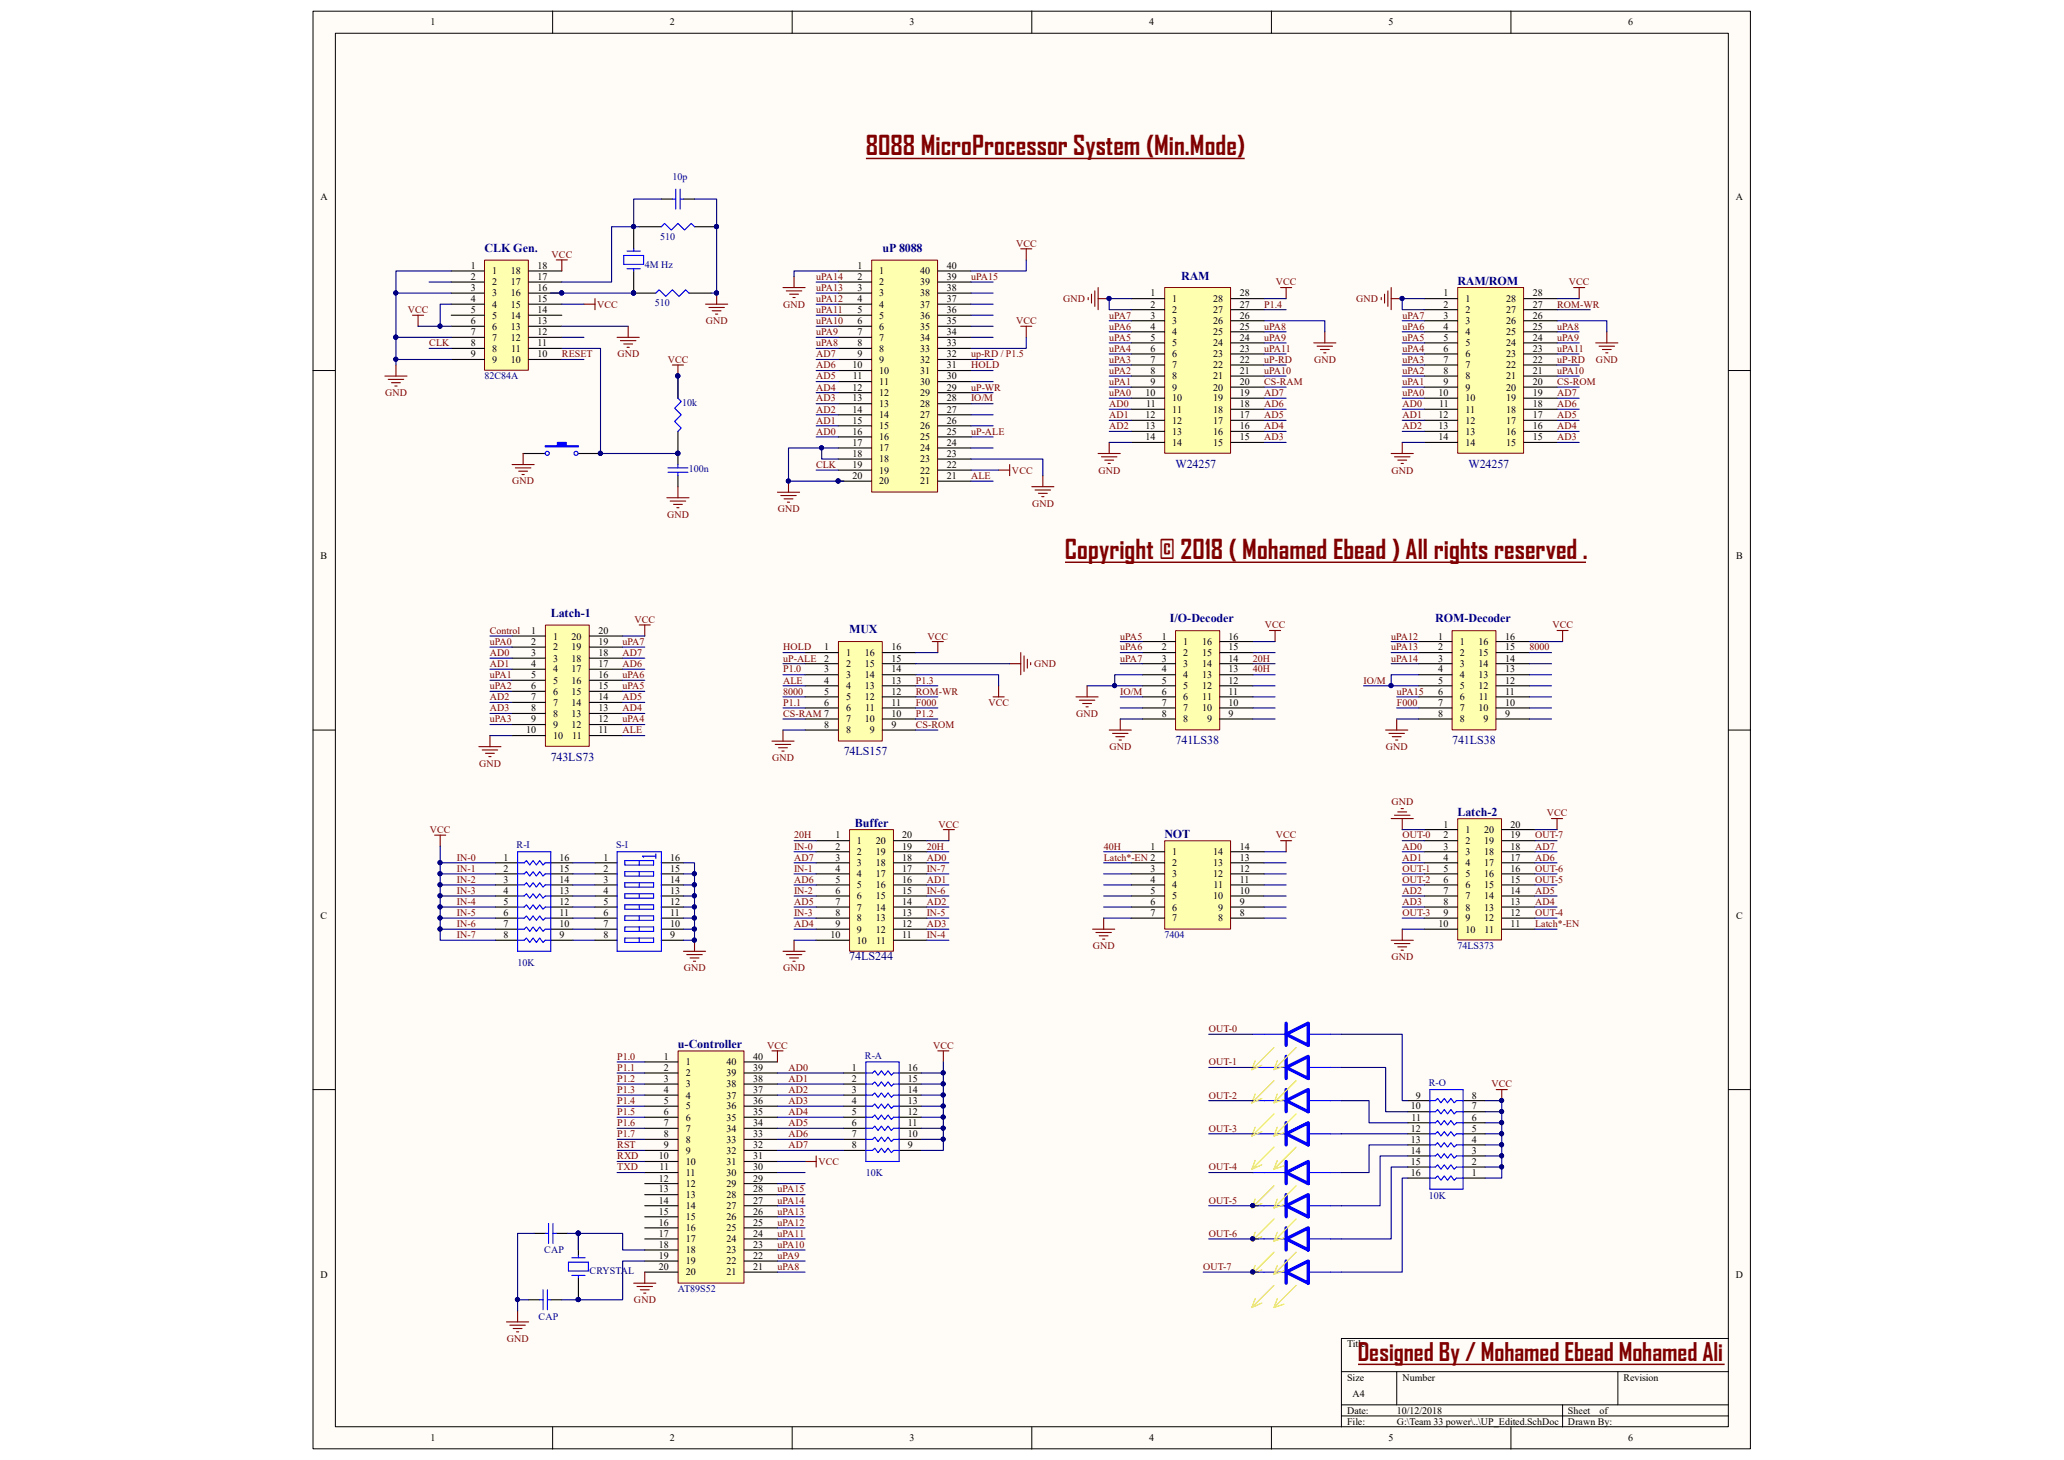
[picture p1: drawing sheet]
<svg xmlns="http://www.w3.org/2000/svg" width="297mm" height="210mm" viewBox="0 0 297 210" stroke-linecap="round" stroke-linejoin="round" font-family="sans-serif">
<defs><g id="words">
<g font-size="3.8" fill="#800000">
<text x="124.6" y="22.3">8088 MicroProcessor System (Min.Mode)</text>
<text x="153.2" y="80.4">Copyright © 2018 ( Mohamed Ebead ) All rights reserved .</text>
</g>
<text font-size="3.6" fill="#800000" x="195.4" y="195.8">Designed By / Mohamed Ebead Mohamed Ali</text>
<g font-size="1.7" fill="#000080">
<text x="69.7" y="36.2">CLK Gen.</text>
<text x="127" y="36.2">uP 8088</text>
<text x="170" y="40.2">RAM</text>
<text x="209.7" y="41">RAM/ROM</text>
<text x="169.2" y="67.3">W24257</text>
<text x="211.3" y="67.3">W24257</text>
<text x="79.2" y="88.7">Latch-1</text>
<text x="168.4" y="89.5">I/O-Decoder</text>
<text x="206.5" y="89.5">ROM-Decoder</text>
<text x="122.2" y="91.1">MUX</text>
<text x="169.2" y="107">741LS38</text>
<text x="209" y="107">741LS38</text>
<text x="79.2" y="109.4">743LS73</text>
<text x="121.4" y="108.6">74LS157</text>
<text x="123" y="119">Buffer</text>
<text x="209.7" y="117.4">Latch-2</text>
<text x="167.6" y="120.6">NOT</text>
<text x="122.2" y="138">74LS244</text>
<text x="97.5" y="150.8">u-Controller</text>
</g>
<g font-size="1.4">
<text x="61.9" y="3.6">1</text>
<text x="96.4" y="3.6">2</text>
<text x="130.9" y="3.6">3</text>
<text x="165.4" y="3.6">4</text>
<text x="199.8" y="3.6">5</text>
<text x="234.3" y="3.6">6</text>
<text x="46.1" y="28.7">A</text>
<text x="249.8" y="28.7">A</text>
<text x="67.7" y="38.7">1</text>
<text x="67.7" y="40.3">2</text>
<text x="67.7" y="41.9">3</text>
<text x="70.8" y="39.5">1</text>
<text x="70.8" y="41.1">2</text>
<text x="73.5" y="41.1">17</text>
<text x="73.5" y="39.5">18</text>
<text x="77.3" y="41.9">16</text>
<text x="77.3" y="40.3">17</text>
<text x="77.3" y="38.7">18</text>
<text x="123.4" y="38.7">1</text>
<text x="123.4" y="40.3">2</text>
<text x="123.4" y="41.9">3</text>
<text x="126.5" y="39.5">1</text>
<text x="126.5" y="41.1">2</text>
<text x="132.4" y="41.1">39</text>
<text x="132.4" y="39.5">40</text>
<text x="136.2" y="41.9">38</text>
<text x="136.2" y="40.3">39</text>
<text x="136.2" y="38.7">40</text>
<text x="67.7" y="43.4">4</text>
<text x="67.7" y="45">5</text>
<text x="67.7" y="46.6">6</text>
<text x="70.8" y="42.6">3</text>
<text x="70.8" y="44.2">4</text>
<text x="70.8" y="45.8">5</text>
<text x="70.8" y="47.4">6</text>
<text x="73.5" y="47.4">13</text>
<text x="73.5" y="45.8">14</text>
<text x="73.5" y="44.2">15</text>
<text x="73.5" y="42.6">16</text>
<text x="77.3" y="46.6">13</text>
<text x="77.3" y="45">14</text>
<text x="77.3" y="43.4">15</text>
<text x="123.4" y="43.4">4</text>
<text x="123.4" y="45">5</text>
<text x="123.4" y="46.6">6</text>
<text x="126.5" y="42.6">3</text>
<text x="126.5" y="44.2">4</text>
<text x="126.5" y="45.8">5</text>
<text x="126.5" y="47.4">6</text>
<text x="132.4" y="47.4">35</text>
<text x="132.4" y="45.8">36</text>
<text x="132.4" y="44.2">37</text>
<text x="132.4" y="42.6">38</text>
<text x="136.2" y="46.6">35</text>
<text x="136.2" y="45">36</text>
<text x="136.2" y="43.4">37</text>
<text x="165.6" y="42.6">1</text>
<text x="165.6" y="44.2">2</text>
<text x="165.6" y="45.8">3</text>
<text x="165.6" y="47.4">4</text>
<text x="168.7" y="43.4">1</text>
<text x="168.7" y="45">2</text>
<text x="168.7" y="46.6">3</text>
<text x="174.6" y="46.6">26</text>
<text x="174.6" y="45">27</text>
<text x="174.6" y="43.4">28</text>
<text x="178.4" y="47.4">25</text>
<text x="178.4" y="45.8">26</text>
<text x="178.4" y="44.2">27</text>
<text x="178.4" y="42.6">28</text>
<text x="207.7" y="42.6">1</text>
<text x="207.7" y="44.2">2</text>
<text x="207.7" y="45.8">3</text>
<text x="207.7" y="47.4">4</text>
<text x="210.9" y="43.4">1</text>
<text x="210.9" y="45">2</text>
<text x="210.9" y="46.6">3</text>
<text x="216.7" y="46.6">26</text>
<text x="216.7" y="45">27</text>
<text x="216.7" y="43.4">28</text>
<text x="220.6" y="47.4">25</text>
<text x="220.6" y="45.8">26</text>
<text x="220.6" y="44.2">27</text>
<text x="220.6" y="42.6">28</text>
<text x="67.7" y="48.2">7</text>
<text x="67.7" y="49.8">8</text>
<text x="67.7" y="51.4">9</text>
<text x="70.8" y="49">7</text>
<text x="70.8" y="50.6">8</text>
<text x="70.8" y="52.2">9</text>
<text x="73.5" y="52.2">10</text>
<text x="73.5" y="49">12</text>
<text x="73.6" y="50.6">11</text>
<text x="77.3" y="51.4">10</text>
<text x="77.3" y="49.8">11</text>
<text x="77.3" y="48.2">12</text>
<text x="122.7" y="53">10</text>
<text x="123.4" y="48.2">7</text>
<text x="123.4" y="49.8">8</text>
<text x="123.4" y="51.4">9</text>
<text x="126.5" y="49">7</text>
<text x="126.5" y="50.6">8</text>
<text x="126.5" y="52.2">9</text>
<text x="126.5" y="53.8">10</text>
<text x="132.4" y="53.8">31</text>
<text x="132.4" y="52.2">32</text>
<text x="132.4" y="50.6">33</text>
<text x="132.4" y="49">34</text>
<text x="136.2" y="53">31</text>
<text x="136.2" y="51.4">32</text>
<text x="136.2" y="49.8">33</text>
<text x="136.2" y="48.2">34</text>
<text x="165.6" y="49">5</text>
<text x="165.6" y="50.6">6</text>
<text x="165.6" y="52.2">7</text>
<text x="165.6" y="53.8">8</text>
<text x="168.7" y="48.2">4</text>
<text x="168.7" y="49.8">5</text>
<text x="168.7" y="51.4">6</text>
<text x="168.7" y="53">7</text>
<text x="174.6" y="53">22</text>
<text x="174.6" y="51.4">23</text>
<text x="174.6" y="49.8">24</text>
<text x="174.6" y="48.2">25</text>
<text x="178.4" y="53.8">21</text>
<text x="178.4" y="52.2">22</text>
<text x="178.4" y="50.6">23</text>
<text x="178.4" y="49">24</text>
<text x="207.7" y="49">5</text>
<text x="207.7" y="50.6">6</text>
<text x="207.7" y="52.2">7</text>
<text x="207.7" y="53.8">8</text>
<text x="210.9" y="48.2">4</text>
<text x="210.9" y="49.8">5</text>
<text x="210.9" y="51.4">6</text>
<text x="210.9" y="53">7</text>
<text x="216.7" y="53">22</text>
<text x="216.7" y="51.4">23</text>
<text x="216.7" y="49.8">24</text>
<text x="216.7" y="48.2">25</text>
<text x="220.6" y="53.8">21</text>
<text x="220.6" y="52.2">22</text>
<text x="220.6" y="50.6">23</text>
<text x="220.6" y="49">24</text>
<text x="122.7" y="56.2">12</text>
<text x="122.7" y="57.7">13</text>
<text x="122.7" y="59.4">14</text>
<text x="122.7" y="54.6">11</text>
<text x="126.5" y="55.4">11</text>
<text x="126.5" y="57">12</text>
<text x="126.5" y="58.5">13</text>
<text x="132.4" y="58.5">28</text>
<text x="132.4" y="57">29</text>
<text x="132.4" y="55.4">30</text>
<text x="136.2" y="59.4">27</text>
<text x="136.2" y="57.7">28</text>
<text x="136.2" y="56.2">29</text>
<text x="136.2" y="54.6">30</text>
<text x="164.8" y="57">10</text>
<text x="164.9" y="58.5">11</text>
<text x="165.6" y="55.4">9</text>
<text x="168.7" y="54.6">8</text>
<text x="168.7" y="56.2">9</text>
<text x="168.7" y="57.7">10</text>
<text x="168.7" y="59.4">11</text>
<text x="174.6" y="59.4">18</text>
<text x="174.6" y="57.7">19</text>
<text x="174.6" y="56.2">20</text>
<text x="174.6" y="54.6">21</text>
<text x="178.4" y="58.5">18</text>
<text x="178.4" y="57">19</text>
<text x="178.4" y="55.4">20</text>
<text x="207" y="57">10</text>
<text x="207.1" y="58.5">11</text>
<text x="207.7" y="55.4">9</text>
<text x="210.9" y="54.6">8</text>
<text x="210.9" y="56.2">9</text>
<text x="210.9" y="57.7">10</text>
<text x="210.9" y="59.4">11</text>
<text x="216.7" y="59.4">18</text>
<text x="216.7" y="57.7">19</text>
<text x="216.7" y="56.2">20</text>
<text x="216.7" y="54.6">21</text>
<text x="220.6" y="58.5">18</text>
<text x="220.6" y="57">19</text>
<text x="220.6" y="55.4">20</text>
<text x="122.7" y="61">15</text>
<text x="122.7" y="62.5">16</text>
<text x="122.7" y="64.1">17</text>
<text x="122.7" y="65.7">18</text>
<text x="126.5" y="60.2">14</text>
<text x="126.5" y="61.7">15</text>
<text x="126.5" y="63.3">16</text>
<text x="126.5" y="64.9">17</text>
<text x="132.4" y="64.9">24</text>
<text x="132.4" y="63.3">25</text>
<text x="132.4" y="61.7">26</text>
<text x="132.4" y="60.2">27</text>
<text x="136.2" y="65.7">23</text>
<text x="136.2" y="64.1">24</text>
<text x="136.2" y="62.5">25</text>
<text x="136.2" y="61">26</text>
<text x="164.8" y="60.2">12</text>
<text x="164.8" y="61.7">13</text>
<text x="164.8" y="63.3">14</text>
<text x="168.7" y="61">12</text>
<text x="168.7" y="62.5">13</text>
<text x="168.7" y="64.1">14</text>
<text x="174.6" y="64.1">15</text>
<text x="174.6" y="62.5">16</text>
<text x="174.6" y="61">17</text>
<text x="178.4" y="63.3">15</text>
<text x="178.4" y="61.7">16</text>
<text x="178.4" y="60.2">17</text>
<text x="207" y="60.2">12</text>
<text x="207" y="61.7">13</text>
<text x="207" y="63.3">14</text>
<text x="210.9" y="61">12</text>
<text x="210.9" y="62.5">13</text>
<text x="210.9" y="64.1">14</text>
<text x="216.7" y="64.1">15</text>
<text x="216.7" y="62.5">16</text>
<text x="216.7" y="61">17</text>
<text x="220.6" y="63.3">15</text>
<text x="220.6" y="61.7">16</text>
<text x="220.6" y="60.2">17</text>
<text x="122.7" y="67.3">19</text>
<text x="122.7" y="68.9">20</text>
<text x="126.5" y="66.5">18</text>
<text x="126.5" y="68.1">19</text>
<text x="126.5" y="69.7">20</text>
<text x="132.4" y="69.7">21</text>
<text x="132.4" y="68.1">22</text>
<text x="132.4" y="66.5">23</text>
<text x="136.2" y="68.9">21</text>
<text x="136.2" y="67.3">22</text>
<text x="46.1" y="80.4">B</text>
<text x="249.8" y="80.4">B</text>
<text x="76.5" y="91.2">1</text>
<text x="76.5" y="92.8">2</text>
<text x="76.5" y="94.4">3</text>
<text x="76.5" y="96">4</text>
<text x="79.6" y="92">1</text>
<text x="79.6" y="93.6">2</text>
<text x="79.6" y="95.2">3</text>
<text x="82.3" y="95.2">18</text>
<text x="82.3" y="93.6">19</text>
<text x="82.3" y="92">20</text>
<text x="86.1" y="96">17</text>
<text x="86.1" y="94.4">18</text>
<text x="86.1" y="92.8">19</text>
<text x="86.1" y="91.2">20</text>
<text x="118.6" y="93.6">1</text>
<text x="118.6" y="95.2">2</text>
<text x="121.8" y="94.4">1</text>
<text x="121.8" y="96">2</text>
<text x="124.5" y="96">15</text>
<text x="124.5" y="94.4">16</text>
<text x="128.3" y="95.2">15</text>
<text x="128.3" y="93.6">16</text>
<text x="167.2" y="92">1</text>
<text x="167.2" y="93.6">2</text>
<text x="167.2" y="95.2">3</text>
<text x="170.3" y="92.8">1</text>
<text x="170.3" y="94.4">2</text>
<text x="170.3" y="96">3</text>
<text x="173" y="96">14</text>
<text x="173" y="94.4">15</text>
<text x="173" y="92.8">16</text>
<text x="176.8" y="95.2">14</text>
<text x="176.8" y="93.6">15</text>
<text x="176.8" y="92">16</text>
<text x="207" y="92">1</text>
<text x="207" y="93.6">2</text>
<text x="207" y="95.2">3</text>
<text x="210.1" y="92.8">1</text>
<text x="210.1" y="94.4">2</text>
<text x="210.1" y="96">3</text>
<text x="212.8" y="96">14</text>
<text x="212.8" y="94.4">15</text>
<text x="212.8" y="92.8">16</text>
<text x="216.6" y="95.2">14</text>
<text x="216.6" y="93.6">15</text>
<text x="216.6" y="92">16</text>
<text x="76.5" y="97.5">5</text>
<text x="76.5" y="99.1">6</text>
<text x="76.5" y="100.7">7</text>
<text x="79.6" y="96.7">4</text>
<text x="79.6" y="98.3">5</text>
<text x="79.6" y="99.9">6</text>
<text x="79.6" y="101.5">7</text>
<text x="82.3" y="101.5">14</text>
<text x="82.3" y="99.9">15</text>
<text x="82.3" y="98.3">16</text>
<text x="82.3" y="96.7">17</text>
<text x="86.1" y="100.7">14</text>
<text x="86.1" y="99.1">15</text>
<text x="86.1" y="97.5">16</text>
<text x="118.6" y="96.7">3</text>
<text x="118.6" y="98.3">4</text>
<text x="118.6" y="99.9">5</text>
<text x="118.6" y="101.5">6</text>
<text x="121.8" y="97.5">3</text>
<text x="121.8" y="99.1">4</text>
<text x="121.8" y="100.7">5</text>
<text x="124.5" y="100.7">12</text>
<text x="124.5" y="99.1">13</text>
<text x="124.5" y="97.5">14</text>
<text x="128.3" y="101.5">11</text>
<text x="128.3" y="99.9">12</text>
<text x="128.3" y="98.3">13</text>
<text x="128.3" y="96.7">14</text>
<text x="167.2" y="96.7">4</text>
<text x="167.2" y="98.3">5</text>
<text x="167.2" y="99.9">6</text>
<text x="167.2" y="101.5">7</text>
<text x="170.3" y="97.5">4</text>
<text x="170.3" y="99.1">5</text>
<text x="170.3" y="100.7">6</text>
<text x="173" y="99.1">12</text>
<text x="173" y="97.5">13</text>
<text x="173" y="100.7">11</text>
<text x="176.8" y="101.5">10</text>
<text x="176.8" y="99.9">11</text>
<text x="176.8" y="98.3">12</text>
<text x="176.8" y="96.7">13</text>
<text x="207" y="96.7">4</text>
<text x="207" y="98.3">5</text>
<text x="207" y="99.9">6</text>
<text x="207" y="101.5">7</text>
<text x="210.1" y="97.5">4</text>
<text x="210.1" y="99.1">5</text>
<text x="210.1" y="100.7">6</text>
<text x="212.8" y="99.1">12</text>
<text x="212.8" y="97.5">13</text>
<text x="212.8" y="100.7">11</text>
<text x="216.6" y="101.5">10</text>
<text x="216.6" y="99.9">11</text>
<text x="216.6" y="98.3">12</text>
<text x="216.6" y="96.7">13</text>
<text x="75.7" y="105.5">10</text>
<text x="76.5" y="102.3">8</text>
<text x="76.5" y="103.9">9</text>
<text x="79.6" y="103.1">8</text>
<text x="79.6" y="104.7">9</text>
<text x="79.6" y="106.3">10</text>
<text x="82.3" y="104.7">12</text>
<text x="82.3" y="103.1">13</text>
<text x="82.3" y="106.3">11</text>
<text x="86.1" y="105.5">11</text>
<text x="86.1" y="103.9">12</text>
<text x="86.1" y="102.3">13</text>
<text x="118.6" y="104.7">8</text>
<text x="121.8" y="102.3">6</text>
<text x="121.8" y="103.9">7</text>
<text x="121.8" y="105.5">8</text>
<text x="124.5" y="103.9">10</text>
<text x="124.5" y="102.3">11</text>
<text x="125.2" y="105.5">9</text>
<text x="128.3" y="104.7">9</text>
<text x="128.3" y="103.1">10</text>
<text x="167.2" y="103.1">8</text>
<text x="170.3" y="102.3">7</text>
<text x="170.3" y="103.9">8</text>
<text x="173" y="102.3">10</text>
<text x="173.7" y="103.9">9</text>
<text x="176.8" y="103.1">9</text>
<text x="207" y="103.1">8</text>
<text x="210.1" y="102.3">7</text>
<text x="210.1" y="103.9">8</text>
<text x="212.8" y="102.3">10</text>
<text x="213.5" y="103.9">9</text>
<text x="216.6" y="103.1">9</text>
<text x="207.7" y="119">1</text>
<text x="210.9" y="119.8">1</text>
<text x="213.6" y="119.8">20</text>
<text x="217.4" y="119">20</text>
<text x="72.5" y="123.8">1</text>
<text x="72.5" y="125.4">2</text>
<text x="80.5" y="123.8">16</text>
<text x="80.5" y="125.4">15</text>
<text x="86.8" y="123.8">1</text>
<text x="86.8" y="125.4">2</text>
<text x="96.4" y="123.8">16</text>
<text x="96.4" y="125.4">15</text>
<text x="120.2" y="120.6">1</text>
<text x="120.2" y="122.2">2</text>
<text x="120.2" y="123.8">3</text>
<text x="120.2" y="125.4">4</text>
<text x="123.3" y="121.4">1</text>
<text x="123.3" y="123">2</text>
<text x="123.3" y="124.6">3</text>
<text x="126" y="124.6">18</text>
<text x="126" y="123">19</text>
<text x="126" y="121.4">20</text>
<text x="129.8" y="125.4">17</text>
<text x="129.8" y="123.8">18</text>
<text x="129.8" y="122.2">19</text>
<text x="129.8" y="120.6">20</text>
<text x="165.6" y="122.2">1</text>
<text x="165.6" y="125.4">3</text>
<text x="168.7" y="123">1</text>
<text x="168.7" y="124.6">2</text>
<text x="174.6" y="124.6">13</text>
<text x="174.6" y="123">14</text>
<text x="178.4" y="125.4">12</text>
<text x="178.4" y="123.8">13</text>
<text x="178.4" y="122.2">14</text>
<text x="207.7" y="120.6">2</text>
<text x="207.7" y="122.2">3</text>
<text x="207.7" y="123.8">4</text>
<text x="207.7" y="125.4">5</text>
<text x="210.9" y="121.4">2</text>
<text x="210.9" y="123">3</text>
<text x="210.9" y="124.6">4</text>
<text x="213.6" y="124.6">17</text>
<text x="213.6" y="123">18</text>
<text x="213.6" y="121.4">19</text>
<text x="217.4" y="125.4">16</text>
<text x="217.4" y="123.8">17</text>
<text x="217.4" y="122.2">18</text>
<text x="217.4" y="120.6">19</text>
<text x="72.5" y="127">3</text>
<text x="72.5" y="128.6">4</text>
<text x="72.5" y="130.2">5</text>
<text x="72.5" y="131.7">6</text>
<text x="80.5" y="127">14</text>
<text x="80.5" y="128.6">13</text>
<text x="80.5" y="130.2">12</text>
<text x="80.5" y="131.7">11</text>
<text x="86.8" y="127">3</text>
<text x="86.8" y="128.6">4</text>
<text x="86.8" y="130.2">5</text>
<text x="86.8" y="131.7">6</text>
<text x="96.4" y="127">14</text>
<text x="96.4" y="128.6">13</text>
<text x="96.4" y="130.2">12</text>
<text x="96.4" y="131.7">11</text>
<text x="120.2" y="127">5</text>
<text x="120.2" y="128.6">6</text>
<text x="120.2" y="130.2">7</text>
<text x="120.2" y="131.7">8</text>
<text x="123.3" y="126.2">4</text>
<text x="123.3" y="127.8">5</text>
<text x="123.3" y="129.4">6</text>
<text x="123.3" y="131">7</text>
<text x="126" y="131">14</text>
<text x="126" y="129.4">15</text>
<text x="126" y="127.8">16</text>
<text x="126" y="126.2">17</text>
<text x="129.8" y="131.7">13</text>
<text x="129.8" y="130.2">14</text>
<text x="129.8" y="128.6">15</text>
<text x="129.8" y="127">16</text>
<text x="165.6" y="127">4</text>
<text x="165.6" y="128.6">5</text>
<text x="165.6" y="130.2">6</text>
<text x="165.6" y="131.7">7</text>
<text x="168.7" y="126.2">3</text>
<text x="168.7" y="127.8">4</text>
<text x="168.7" y="129.4">5</text>
<text x="168.7" y="131">6</text>
<text x="174.6" y="129.4">10</text>
<text x="174.6" y="126.2">12</text>
<text x="174.6" y="127.8">11</text>
<text x="175.3" y="131">9</text>
<text x="178.4" y="131.7">8</text>
<text x="178.4" y="130.2">9</text>
<text x="178.4" y="128.6">10</text>
<text x="178.4" y="127">11</text>
<text x="207.7" y="127">6</text>
<text x="207.7" y="128.6">7</text>
<text x="207.7" y="130.2">8</text>
<text x="207.7" y="131.7">9</text>
<text x="210.9" y="126.2">5</text>
<text x="210.9" y="127.8">6</text>
<text x="210.9" y="129.4">7</text>
<text x="210.9" y="131">8</text>
<text x="213.6" y="131">13</text>
<text x="213.6" y="129.4">14</text>
<text x="213.6" y="127.8">15</text>
<text x="213.6" y="126.2">16</text>
<text x="217.4" y="131.7">12</text>
<text x="217.4" y="130.2">13</text>
<text x="217.4" y="128.6">14</text>
<text x="217.4" y="127">15</text>
<text x="46.1" y="132.2">C</text>
<text x="72.5" y="133.3">7</text>
<text x="72.5" y="135">8</text>
<text x="80.5" y="133.3">10</text>
<text x="80.5" y="135">9</text>
<text x="86.8" y="133.3">7</text>
<text x="86.8" y="135">8</text>
<text x="96.4" y="133.3">10</text>
<text x="96.4" y="135">9</text>
<text x="119.5" y="135">10</text>
<text x="120.2" y="133.3">9</text>
<text x="123.3" y="132.5">8</text>
<text x="123.3" y="134.2">9</text>
<text x="123.3" y="135.7">10</text>
<text x="126" y="134.2">12</text>
<text x="126" y="132.5">13</text>
<text x="126.1" y="135.7">11</text>
<text x="129.8" y="135">11</text>
<text x="129.8" y="133.3">12</text>
<text x="168.7" y="132.5">7</text>
<text x="175.3" y="132.5">8</text>
<text x="207" y="133.3">10</text>
<text x="210.9" y="132.5">9</text>
<text x="210.9" y="134.2">10</text>
<text x="213.6" y="132.5">12</text>
<text x="213.6" y="134.2">11</text>
<text x="217.4" y="133.3">11</text>
<text x="249.8" y="132.2">C</text>
<text x="95.5" y="152.4">1</text>
<text x="95.5" y="154.1">2</text>
<text x="95.5" y="155.6">3</text>
<text x="98.7" y="153.2">1</text>
<text x="98.7" y="154.8">2</text>
<text x="104.6" y="154.8">39</text>
<text x="104.6" y="153.2">40</text>
<text x="108.4" y="155.6">38</text>
<text x="108.4" y="154.1">39</text>
<text x="108.4" y="152.4">40</text>
<text x="122.6" y="154.1">1</text>
<text x="122.6" y="155.6">2</text>
<text x="130.6" y="154.1">16</text>
<text x="130.6" y="155.6">15</text>
<text x="95.5" y="157.2">4</text>
<text x="95.5" y="158.8">5</text>
<text x="95.5" y="160.4">6</text>
<text x="98.7" y="156.4">3</text>
<text x="98.7" y="158">4</text>
<text x="98.7" y="159.6">5</text>
<text x="98.7" y="161.2">6</text>
<text x="104.6" y="161.2">35</text>
<text x="104.6" y="159.6">36</text>
<text x="104.6" y="158">37</text>
<text x="104.6" y="156.4">38</text>
<text x="108.4" y="160.4">35</text>
<text x="108.4" y="158.8">36</text>
<text x="108.4" y="157.2">37</text>
<text x="122.6" y="157.2">3</text>
<text x="122.6" y="158.8">4</text>
<text x="122.6" y="160.4">5</text>
<text x="130.6" y="157.2">14</text>
<text x="130.6" y="158.8">13</text>
<text x="130.6" y="160.4">12</text>
<text x="203" y="159.6">10</text>
<text x="203.1" y="161.2">11</text>
<text x="203.8" y="158">9</text>
<text x="211.8" y="161.2">6</text>
<text x="211.8" y="159.6">7</text>
<text x="211.8" y="158">8</text>
<text x="94.8" y="166.8">10</text>
<text x="95.5" y="162">7</text>
<text x="95.5" y="163.6">8</text>
<text x="95.5" y="165.2">9</text>
<text x="98.7" y="162.8">7</text>
<text x="98.7" y="164.4">8</text>
<text x="98.7" y="166">9</text>
<text x="98.7" y="167.6">10</text>
<text x="104.6" y="167.6">31</text>
<text x="104.6" y="166">32</text>
<text x="104.6" y="164.4">33</text>
<text x="104.6" y="162.8">34</text>
<text x="108.4" y="166.8">31</text>
<text x="108.4" y="165.2">32</text>
<text x="108.4" y="163.6">33</text>
<text x="108.4" y="162">34</text>
<text x="122.6" y="162">6</text>
<text x="122.6" y="163.6">7</text>
<text x="122.6" y="165.2">8</text>
<text x="130.6" y="162">11</text>
<text x="130.6" y="163.6">10</text>
<text x="130.6" y="165.2">9</text>
<text x="203" y="167.6">15</text>
<text x="203" y="166">14</text>
<text x="203" y="164.4">13</text>
<text x="203" y="162.8">12</text>
<text x="211.8" y="167.6">2</text>
<text x="211.8" y="166">3</text>
<text x="211.8" y="164.4">4</text>
<text x="211.8" y="162.8">5</text>
<text x="94.8" y="170">12</text>
<text x="94.8" y="171.5">13</text>
<text x="94.8" y="173.1">14</text>
<text x="94.9" y="168.4">11</text>
<text x="98.7" y="169.2">11</text>
<text x="98.7" y="170.7">12</text>
<text x="98.7" y="172.3">13</text>
<text x="98.7" y="173.9">14</text>
<text x="104.6" y="173.9">27</text>
<text x="104.6" y="172.3">28</text>
<text x="104.6" y="170.7">29</text>
<text x="104.6" y="169.2">30</text>
<text x="108.4" y="173.1">27</text>
<text x="108.4" y="171.5">28</text>
<text x="108.4" y="170">29</text>
<text x="108.4" y="168.4">30</text>
<text x="203" y="169.2">16</text>
<text x="211.8" y="169.2">1</text>
<text x="94.8" y="174.7">15</text>
<text x="94.8" y="176.3">16</text>
<text x="94.8" y="177.9">17</text>
<text x="94.8" y="179.5">18</text>
<text x="98.7" y="175.5">15</text>
<text x="98.7" y="177.1">16</text>
<text x="98.7" y="178.7">17</text>
<text x="104.6" y="178.7">24</text>
<text x="104.6" y="177.1">25</text>
<text x="104.6" y="175.5">26</text>
<text x="108.4" y="179.5">23</text>
<text x="108.4" y="177.9">24</text>
<text x="108.4" y="176.3">25</text>
<text x="108.4" y="174.7">26</text>
<text x="46.1" y="183.9">D</text>
<text x="94.8" y="181.1">19</text>
<text x="94.8" y="182.7">20</text>
<text x="98.7" y="180.3">18</text>
<text x="98.7" y="181.9">19</text>
<text x="98.7" y="183.5">20</text>
<text x="104.6" y="183.5">21</text>
<text x="104.6" y="181.9">22</text>
<text x="104.6" y="180.3">23</text>
<text x="108.4" y="182.7">21</text>
<text x="108.4" y="181.1">22</text>
<text x="249.8" y="183.9">D</text>
<text x="193.8" y="193.8">Title</text>
<text x="193.8" y="198.6">Size</text>
<text x="193.8" y="203.4">Date:</text>
<text x="194.6" y="201">A4</text>
<text x="201" y="203.4">10/12/2018</text>
<text x="201.8" y="198.6">Number</text>
<text x="225.6" y="203.4">Sheet</text>
<text x="230.2" y="203.4">of</text>
<text x="233.6" y="198.6">Revision</text>
<text x="61.9" y="207.3">1</text>
<text x="96.4" y="207.3">2</text>
<text x="130.9" y="207.3">3</text>
<text x="165.4" y="207.3">4</text>
<text x="193.8" y="204.9">File:</text>
<text x="199.8" y="207.3">5</text>
<text x="201" y="204.9">G:\Team 33 power\..\UP_Edited.SchDoc</text>
<text x="225.6" y="204.9">Drawn By:</text>
<text x="234.3" y="207.3">6</text>
</g>
<g font-size="1.4" fill="#000080">
<text x="96.8" y="26">10p</text>
<text x="95" y="34.5">510</text>
<text x="92.8" y="38.5">4M Hz</text>
<text x="94.2" y="44.1">510</text>
<text x="69.7" y="54.6">82C84A</text>
<text x="98.2" y="58.4">10k</text>
<text x="99.1" y="67.9">100n</text>
<text x="74.3" y="122">R-I</text>
<text x="88.6" y="122">S-I</text>
<text x="167.6" y="135">7404</text>
<text x="209.7" y="136.5">74LS373</text>
<text x="74.5" y="138.9">10K</text>
<text x="124.5" y="152.3">R-A</text>
<text x="205.6" y="156.3">R-O</text>
<text x="124.6" y="169.2">10K</text>
<text x="205.6" y="172.5">10K</text>
<text x="78.3" y="180.3">CAP</text>
<text x="84.8" y="183.3">CRYSTAL</text>
<text x="97.5" y="185.8">AT89S52</text>
<text x="77.5" y="189.8">CAP</text>
</g>
<g font-size="1.4" fill="#800000">
<text x="146.2" y="35.5">VCC</text>
<text x="79.4" y="37.1">VCC</text>
<text x="117.4" y="40.3">uPA14</text>
<text x="117.4" y="41.9">uPA13</text>
<text x="139.7" y="40.3">uPA15</text>
<text x="183.6" y="41.1">VCC</text>
<text x="225.8" y="41.1">VCC</text>
<text x="58.7" y="45">VCC</text>
<text x="85.9" y="44.2">VCC</text>
<text x="101.6" y="46.6">GND</text>
<text x="112.7" y="44.2">GND</text>
<text x="117.4" y="43.4">uPA12</text>
<text x="117.4" y="45">uPA11</text>
<text x="117.4" y="46.6">uPA10</text>
<text x="146.2" y="46.6">VCC</text>
<text x="153" y="43.4">GND</text>
<text x="159.6" y="45.8">uPA7</text>
<text x="159.6" y="47.4">uPA6</text>
<text x="181.9" y="44.2">P1.4</text>
<text x="181.9" y="47.4">uPA8</text>
<text x="195.2" y="43.4">GND</text>
<text x="201.8" y="45.8">uPA7</text>
<text x="201.8" y="47.4">uPA6</text>
<text x="224.1" y="44.2">ROM-WR</text>
<text x="224.1" y="47.4">uPA8</text>
<text x="61.8" y="49.8">CLK</text>
<text x="80.9" y="51.4">RESET</text>
<text x="88.9" y="51.4">GND</text>
<text x="96.1" y="52.2">VCC</text>
<text x="117.4" y="48.2">uPA9</text>
<text x="117.4" y="49.8">uPA8</text>
<text x="117.4" y="51.4">AD7</text>
<text x="117.4" y="53">AD6</text>
<text x="139.7" y="51.4">up-RD / P1.5</text>
<text x="139.7" y="53">HOLD</text>
<text x="159.6" y="49">uPA5</text>
<text x="159.6" y="50.6">uPA4</text>
<text x="159.6" y="52.2">uPA3</text>
<text x="159.6" y="53.8">uPA2</text>
<text x="181.9" y="49">uPA9</text>
<text x="181.9" y="50.6">uPA11</text>
<text x="181.9" y="52.2">uP-RD</text>
<text x="181.9" y="53.8">uPA10</text>
<text x="189.1" y="52.2">GND</text>
<text x="201.8" y="49">uPA5</text>
<text x="201.8" y="50.6">uPA4</text>
<text x="201.8" y="52.2">uPA3</text>
<text x="201.8" y="53.8">uPA2</text>
<text x="224.1" y="49">uPA9</text>
<text x="224.1" y="50.6">uPA11</text>
<text x="224.1" y="53.8">uPA10</text>
<text x="224.1" y="52.2">uP-RD</text>
<text x="229.7" y="52.2">GND</text>
<text x="55.4" y="57">GND</text>
<text x="117.4" y="54.6">AD5</text>
<text x="117.4" y="56.2">AD4</text>
<text x="117.4" y="57.7">AD3</text>
<text x="117.4" y="59.4">AD2</text>
<text x="139.7" y="56.2">uP-WR</text>
<text x="139.7" y="57.7">IO/M</text>
<text x="159.6" y="55.4">uPA1</text>
<text x="159.6" y="57">uPA0</text>
<text x="159.6" y="58.5">AD0</text>
<text x="181.9" y="55.4">CS-RAM</text>
<text x="181.9" y="57">AD7</text>
<text x="181.9" y="58.5">AD6</text>
<text x="201.8" y="55.4">uPA1</text>
<text x="201.8" y="57">uPA0</text>
<text x="201.8" y="58.5">AD0</text>
<text x="224.1" y="55.4">CS-ROM</text>
<text x="224.1" y="57">AD7</text>
<text x="224.1" y="58.5">AD6</text>
<text x="117.4" y="61">AD1</text>
<text x="117.4" y="62.5">AD0</text>
<text x="139.7" y="62.5">uP-ALE</text>
<text x="159.6" y="60.2">AD1</text>
<text x="159.6" y="61.7">AD2</text>
<text x="181.9" y="60.2">AD5</text>
<text x="181.9" y="61.7">AD4</text>
<text x="181.9" y="63.3">AD3</text>
<text x="201.8" y="60.2">AD1</text>
<text x="201.8" y="61.7">AD2</text>
<text x="224.1" y="60.2">AD5</text>
<text x="224.1" y="61.7">AD4</text>
<text x="224.1" y="63.3">AD3</text>
<text x="73.7" y="69.7">GND</text>
<text x="117.4" y="67.3">CLK</text>
<text x="139.7" y="68.9">ALE</text>
<text x="145.6" y="68.1">VCC</text>
<text x="158.1" y="68.1">GND</text>
<text x="200.2" y="68.1">GND</text>
<text x="96" y="74.5">GND</text>
<text x="111.9" y="73.7">GND</text>
<text x="148.5" y="72.9">GND</text>
<text x="91.3" y="89.6">VCC</text>
<text x="70.5" y="91.2">Control</text>
<text x="70.5" y="92.8">uPA0</text>
<text x="70.5" y="94.4">AD0</text>
<text x="70.5" y="96">AD1</text>
<text x="89.6" y="92.8">uPA7</text>
<text x="89.6" y="94.4">AD7</text>
<text x="89.6" y="96">AD6</text>
<text x="112.7" y="93.6">HOLD</text>
<text x="112.7" y="95.2">uP-ALE</text>
<text x="133.5" y="92">VCC</text>
<text x="148.8" y="96">GND</text>
<text x="161.2" y="92">uPA5</text>
<text x="161.2" y="93.6">uPA6</text>
<text x="161.2" y="95.2">uPA7</text>
<text x="180.3" y="95.2">20H</text>
<text x="182" y="90.4">VCC</text>
<text x="200.2" y="92">uPA12</text>
<text x="200.2" y="93.6">uPA13</text>
<text x="200.2" y="95.2">uPA14</text>
<text x="220.1" y="93.6">8000</text>
<text x="223.4" y="90.4">VCC</text>
<text x="70.5" y="97.5">uPA1</text>
<text x="70.5" y="99.1">uPA2</text>
<text x="70.5" y="100.7">AD2</text>
<text x="89.6" y="97.5">uPA6</text>
<text x="89.6" y="99.1">uPA5</text>
<text x="89.6" y="100.7">AD5</text>
<text x="112.7" y="96.7">P1.0</text>
<text x="112.7" y="98.3">ALE</text>
<text x="112.7" y="99.9">8000</text>
<text x="112.7" y="101.5">P1.1</text>
<text x="131.8" y="98.3">P1.3</text>
<text x="131.8" y="99.9">ROM-WR</text>
<text x="131.8" y="101.5">F000</text>
<text x="142.2" y="101.5">VCC</text>
<text x="161.2" y="99.9">IO/M</text>
<text x="180.3" y="96.7">40H</text>
<text x="196.2" y="98.3">IO/M</text>
<text x="201" y="99.9">uPA15</text>
<text x="201" y="101.5">F000</text>
<text x="70.5" y="102.3">AD3</text>
<text x="70.5" y="103.9">uPA3</text>
<text x="89.6" y="102.3">AD4</text>
<text x="89.6" y="103.9">uPA4</text>
<text x="89.6" y="105.5">ALE</text>
<text x="112.7" y="103.1">CS-RAM 7</text>
<text x="131.8" y="103.1">P1.2</text>
<text x="131.8" y="104.7">CS-ROM</text>
<text x="154.9" y="103.1">GND</text>
<text x="159.6" y="107.9">GND</text>
<text x="199.4" y="107.9">GND</text>
<text x="69" y="110.3">GND</text>
<text x="111.1" y="109.5">GND</text>
<text x="61.8" y="119.8">VCC</text>
<text x="135" y="119">VCC</text>
<text x="200.2" y="115.8">GND</text>
<text x="222.6" y="117.4">VCC</text>
<text x="65.7" y="123.8">IN-0</text>
<text x="65.7" y="125.4">IN-1</text>
<text x="114.3" y="120.6">20H</text>
<text x="114.3" y="122.2">IN-0</text>
<text x="114.3" y="123.8">AD7</text>
<text x="114.3" y="125.4">IN-1</text>
<text x="133.3" y="122.2">20H</text>
<text x="133.3" y="123.8">AD0</text>
<text x="133.3" y="125.4">IN-7</text>
<text x="158.8" y="122.2">40H</text>
<text x="158.8" y="123.8">Latch*-EN 2</text>
<text x="183.6" y="120.6">VCC</text>
<text x="201.8" y="120.6">OUT-0</text>
<text x="201.8" y="122.2">AD0</text>
<text x="201.8" y="123.8">AD1</text>
<text x="201.8" y="125.4">OUT-1</text>
<text x="220.9" y="120.6">OUT-7</text>
<text x="220.9" y="122.2">AD7</text>
<text x="220.9" y="123.8">AD6</text>
<text x="220.9" y="125.4">OUT-6</text>
<text x="65.7" y="127">IN-2</text>
<text x="65.7" y="128.6">IN-3</text>
<text x="65.7" y="130.2">IN-4</text>
<text x="65.7" y="131.7">IN-5</text>
<text x="114.3" y="127">AD6</text>
<text x="114.3" y="128.6">IN-2</text>
<text x="114.3" y="130.2">AD5</text>
<text x="114.3" y="131.7">IN-3</text>
<text x="133.3" y="127">AD1</text>
<text x="133.3" y="128.6">IN-6</text>
<text x="133.3" y="130.2">AD2</text>
<text x="133.3" y="131.7">IN-5</text>
<text x="201.8" y="127">OUT-2</text>
<text x="201.8" y="128.6">AD2</text>
<text x="201.8" y="130.2">AD3</text>
<text x="201.8" y="131.7">OUT-3</text>
<text x="220.9" y="127">OUT-5</text>
<text x="220.9" y="128.6">AD5</text>
<text x="220.9" y="130.2">AD4</text>
<text x="220.9" y="131.7">OUT-4</text>
<text x="65.7" y="133.3">IN-6</text>
<text x="65.7" y="135">IN-7</text>
<text x="114.3" y="133.3">AD4</text>
<text x="133.3" y="133.3">AD3</text>
<text x="133.3" y="135">IN-4</text>
<text x="157.3" y="136.5">GND</text>
<text x="220.9" y="133.3">Latch*-EN</text>
<text x="98.4" y="139.7">GND</text>
<text x="112.7" y="139.7">GND</text>
<text x="200.2" y="138.1">GND</text>
<text x="173.9" y="148.5">OUT-0</text>
<text x="88.8" y="152.4">P1.0</text>
<text x="88.8" y="154.1">P1.1</text>
<text x="88.8" y="155.6">P1.2</text>
<text x="110.4" y="150.8">VCC</text>
<text x="113.5" y="154.1">AD0</text>
<text x="113.5" y="155.6">AD1</text>
<text x="134.3" y="150.8">VCC</text>
<text x="173.9" y="153.2">OUT-1</text>
<text x="88.8" y="157.2">P1.3</text>
<text x="88.8" y="158.8">P1.4</text>
<text x="88.8" y="160.4">P1.5</text>
<text x="113.5" y="157.2">AD2</text>
<text x="113.5" y="158.8">AD3</text>
<text x="113.5" y="160.4">AD4</text>
<text x="173.9" y="158">OUT-2</text>
<text x="214.6" y="156.4">VCC</text>
<text x="88.8" y="166.8">RXD</text>
<text x="88.8" y="165.2">RST</text>
<text x="88.8" y="162">P1.6</text>
<text x="88.8" y="163.6">P1.7</text>
<text x="113.5" y="162">AD5</text>
<text x="113.5" y="163.6">AD6</text>
<text x="113.5" y="165.2">AD7</text>
<text x="117.8" y="167.6">VCC</text>
<text x="173.9" y="162.8">OUT-3</text>
<text x="88.8" y="168.4">TXD</text>
<text x="111.9" y="173.1">uPA14</text>
<text x="111.9" y="171.5">uPA15</text>
<text x="173.9" y="168.4">OUT-4</text>
<text x="173.9" y="173.1">OUT-5</text>
<text x="111.9" y="179.5">uPA10</text>
<text x="111.9" y="177.9">uPA11</text>
<text x="111.9" y="176.3">uPA12</text>
<text x="111.9" y="174.7">uPA13</text>
<text x="173.9" y="177.9">OUT-6</text>
<text x="111.9" y="182.7">uPA8</text>
<text x="111.9" y="181.1">uPA9</text>
<text x="173.1" y="182.7">OUT-7</text>
<text x="91.2" y="187.5">GND</text>
<text x="72.9" y="193">GND</text>
</g>
</g></defs>
<path d="M45.1 1.7h206.8v206.7h-206.8z" fill="#fffcf8"/>
<path d="M45 1.6h206.9v206.8h-206.9z" fill="none" stroke="#000" stroke-width=".14"/>
<path d="M48.3 4.8h200.4v200.4h-200.4z" fill="#fffcf8"/>
<g fill="none" stroke="#000" stroke-width=".14">
<path d="M48.3 4.8h200.4v200.4h-200.4zM79.5 1.6v3.2M114 1.6v3.2M148.5 1.6v3.2M183 1.6v3.2M217.4 1.6v3.2M45 53.3h3.2M248.7 53.3h3.2M45 105h3.2M248.7 105h3.2M45 156.7h3.2M248.7 156.7h3.2"/>
<path d="M193 197.3h55.7M201 197.3v4.8M232.8 197.3v4.8M248.7 192.5h-55.7v12.8M79.5 205.3v3.1M114 205.3v3.1M148.5 205.3v3.1M183 205.3v3.1M193 202.1h55.7M193 203.7h55.7M217.4 205.3v3.1M224.9 202.1v3.2"/>
</g>
<path d="M125.5 37.5h9.4v33.3h-9.4z" fill="#ffffb0"/>
<path d="M125.4 37.4h9.5v33.4h-9.5z" fill="none" stroke="#800000" stroke-width=".14"/>
<g fill="none" stroke="#000" stroke-width=".16">
<path d="M120.6 39h4.8M135 39h4.7M120.6 40.6h4.8M120.6 42.2h4.8M120.6 43.8h4.8M120.6 45.3h4.8M120.6 46.9h4.8M120.6 48.5h4.8M120.6 50.1h4.8M120.6 51.7h4.8M120.6 53.3h4.8M120.6 54.9h4.8"/>
<path d="M120.6 56.5h4.8M120.6 58.1h4.8M120.6 59.7h4.8M135 40.6h4.7M135 42.2h4.7M135 43.8h4.7M135 45.3h4.7M135 46.9h4.7M135 48.5h4.7M135 50.1h4.7M135 51.7h4.7M135 53.3h4.7"/>
<path d="M135 54.9h4.7M135 56.5h4.7M135 58.1h4.7M135 59.7h4.7M120.6 61.3h4.8M120.6 62.8h4.8M120.6 64.4h4.8M120.6 66h4.8M120.6 67.6h4.8M120.6 69.2h4.8M135 61.3h4.7M135 62.8h4.7"/>
<path d="M135 64.4h4.7M135 66h4.7M135 67.6h4.7M135 69.2h4.7"/>
</g>
<circle cx="120.6" cy="69.2" r=".29" fill="#000080" stroke="#000080" stroke-width=".14"/>
<path d="M146.9 35.8h1.6M147.7 35.8v1.6M146.9 46.9h1.6M147.7 46.9v1.6M148.5 70h3.2M149 70.5h2.2M149.4 71h1.3M149.9 71.4h.3M150.1 68.4v1.6" fill="none" stroke="#800000" stroke-width=".16"/>
<path d="M69.8 37.5h6.2v15.8h-6.2z" fill="#ffffb0"/>
<path d="M69.7 37.4h6.3v15.9h-6.3z" fill="none" stroke="#800000" stroke-width=".14"/>
<g fill="none" stroke="#000" stroke-width=".16">
<path d="M64.9 39h4.8M76.1 39h4.7M64.9 40.6h4.8M64.9 42.2h4.8M64.9 43.8h4.8M64.9 45.3h4.8M64.9 46.9h4.8M64.9 48.5h4.8M64.9 50.1h4.8M64.9 51.7h4.8M76.1 40.6h4.7M76.1 42.2h4.7"/>
<path d="M76.1 43.8h4.7M76.1 45.3h4.7M76.1 46.9h4.7M76.1 48.5h4.7M76.1 50.1h4.7M76.1 51.7h4.7"/>
</g>
<circle cx="80.8" cy="42.1" r=".29" fill="#000080" stroke="#000080" stroke-width=".14"/>
<path d="M88.8 48.5h3.2M89.3 49h2.2M89.8 49.5h1.2M90.2 50h.4M90.4 46.9v1.6" fill="none" stroke="#800000" stroke-width=".16"/>
<path d="M209 90.8h6.3v14.2h-6.3z" fill="#ffffb0"/>
<path d="M209 90.7h6.3v14.3h-6.3z" fill="none" stroke="#800000" stroke-width=".14"/>
<g fill="none" stroke="#000" stroke-width=".16">
<path d="M204.2 92.3h4.7M204.2 93.9h4.7M204.2 95.5h4.7M204.2 97.1h4.7M204.2 98.7h4.7M215.3 92.3h4.8M215.3 93.9h4.8M215.3 95.5h4.8M215.3 97.1h4.8M215.3 98.7h4.8M204.2 100.2h4.7M204.2 101.8h4.7"/>
<path d="M204.2 103.4h4.7M215.3 100.2h4.8M215.3 101.8h4.8M215.3 103.4h4.8"/>
</g>
<path d="M169.2 90.8h6.3v14.2h-6.3z" fill="#ffffb0"/>
<path d="M169.2 90.7h6.3v14.3h-6.3z" fill="none" stroke="#800000" stroke-width=".14"/>
<g fill="none" stroke="#000" stroke-width=".16">
<path d="M164.4 92.3h4.8M164.4 93.9h4.8M164.4 95.5h4.8M164.4 97.1h4.8M164.4 98.7h4.8M175.5 92.3h4.8M175.5 93.9h4.8M175.5 95.5h4.8M175.5 97.1h4.8M175.5 98.7h4.8M164.4 100.2h4.8M164.4 101.8h4.8"/>
<path d="M164.4 103.4h4.8M175.5 100.2h4.8M175.5 101.8h4.8M175.5 103.4h4.8"/>
</g>
<g fill="none" stroke="#800000" stroke-width=".16">
<path d="M111.9 70.8h3.2M112.4 71.3h2.2M112.8 71.8h1.3M113.3 72.2h.3M113.5 69.2v1.6M156.4 98.7v1.5M182.7 90.7h1.6M183.5 90.7v1.6M224.1 90.7h1.6M224.9 90.7v1.6M154.8 100.2h3.2M155.3 100.7h2.2"/>
<path d="M155.8 101.2h1.3M156.3 101.7h.3M159.6 105h3.2M160.1 105.5h2.2M160.6 106h1.2M161 106.4h.4M161.2 103.4v1.6M199.4 105h3.2M199.9 105.5h2.2M200.4 106h1.2M200.8 106.4h.3M201 103.4v1.6"/>
</g>
<circle cx="113.4" cy="69.2" r=".29" fill="#000080" stroke="#000080" stroke-width=".14"/>
<path d="M167.6 41.4h9.5v23.8h-9.5z" fill="#ffffb0"/>
<path d="M167.6 41.4h9.5v23.8h-9.5z" fill="none" stroke="#800000" stroke-width=".14"/>
<g fill="none" stroke="#000" stroke-width=".16">
<path d="M162.8 43h4.8M162.8 44.5h4.8M162.8 46.1h4.8M162.8 47.7h4.8M162.8 49.3h4.8M162.8 50.9h4.8M162.8 52.5h4.8M162.8 54.1h4.8M162.8 55.7h4.8M162.8 57.3h4.8M162.8 58.9h4.8M177.1 43h4.8"/>
<path d="M177.1 44.5h4.8M177.1 46.1h4.8M177.1 47.7h4.8M177.1 49.3h4.8M177.1 50.9h4.8M177.1 52.5h4.8M177.1 54.1h4.8M177.1 55.7h4.8M177.1 57.3h4.8M177.1 58.9h4.8M162.8 60.5h4.8M162.8 62.1h4.8"/>
<path d="M162.8 63.6h4.8M177.1 60.5h4.8M177.1 62.1h4.8M177.1 63.6h4.8"/>
</g>
<path d="M120.7 92.3h6.3v14.3h-6.3z" fill="#ffffb0"/>
<path d="M120.6 92.3h6.4v14.3h-6.4z" fill="none" stroke="#800000" stroke-width=".14"/>
<g fill="none" stroke="#000" stroke-width=".16">
<path d="M115.9 93.9h4.7M115.9 95.5h4.7M115.9 97.1h4.7M115.9 98.7h4.7M127 93.9h4.8M127 95.5h4.8M127 97.1h4.8M127 98.7h4.8M115.9 100.2h4.7M115.9 101.8h4.7M115.9 103.4h4.7M115.9 105h4.7"/>
<path d="M127 100.2h4.8M127 101.8h4.8M127 103.4h4.8M127 105h4.8"/>
</g>
<g fill="none" stroke="#800000" stroke-width=".16">
<path d="M184.3 41.4h1.6M185.1 41.4v1.6M158 65.2h3.2M158.5 65.7h2.2M159 66.2h1.3M159.5 66.7h.3M159.6 63.6v1.6M134.2 92.3h1.5M135 92.3v1.6M111.1 106.6h3.2M111.6 107.1h2.2M112 107.6h1.3"/>
<path d="M112.5 108h.3M112.7 105v1.6"/>
</g>
<path d="M209.8 41.4h9.4v23.8h-9.4z" fill="#ffffb0"/>
<path d="M209.8 41.4h9.4v23.8h-9.4z" fill="none" stroke="#800000" stroke-width=".14"/>
<g fill="none" stroke="#000" stroke-width=".16">
<path d="M205 43h4.7M205 44.5h4.7M205 46.1h4.7M205 47.7h4.7M205 49.3h4.7M205 50.9h4.7M205 52.5h4.7M205 54.1h4.7M205 55.7h4.7M205 57.3h4.7M205 58.9h4.7M219.3 43h4.8"/>
<path d="M219.3 44.5h4.8M219.3 46.1h4.8M219.3 47.7h4.8M219.3 49.3h4.8M219.3 50.9h4.8M219.3 52.5h4.8M219.3 54.1h4.8M219.3 55.7h4.8M219.3 57.3h4.8M219.3 58.9h4.8M205 60.5h4.7M205 62.1h4.7"/>
<path d="M205 63.6h4.7M219.3 60.5h4.8M219.3 62.1h4.8M219.3 63.6h4.8"/>
</g>
<path d="M226.4 41.4h1.6M227.2 41.4v1.6M200.2 65.2h3.2M200.7 65.7h2.2M201.1 66.2h1.3M201.6 66.7h.3M201.8 63.6v1.6" fill="none" stroke="#800000" stroke-width=".16"/>
<path d="M195.4 196.3h52.8" fill="none" stroke="#800000" stroke-width=".21"/>
<path d="M78.5 90h6.3v17.4h-6.3z" fill="#ffffb0"/>
<path d="M78.5 89.9h6.3v17.5h-6.3z" fill="none" stroke="#800000" stroke-width=".14"/>
<g fill="none" stroke="#000" stroke-width=".16">
<path d="M91.2 32.6v3.2M91.2 39v3.2M73.7 91.5h4.8M73.7 93.1h4.8M73.7 94.7h4.8M73.7 96.3h4.8M73.7 97.9h4.8M73.7 99.4h4.8M84.8 91.5h4.8M84.8 93.1h4.8M84.8 94.7h4.8M84.8 96.3h4.8"/>
<path d="M84.8 97.9h4.8M84.8 99.4h4.8M73.7 101h4.8M73.7 102.6h4.8M73.7 104.2h4.8M73.7 105.8h4.8M84.8 101h4.8M84.8 102.6h4.8M84.8 104.2h4.8M84.8 105.8h4.8"/>
</g>
<path d="M92 89.9h1.6M92.8 89.9v1.6M68.9 107.4h3.2M69.4 107.9h2.2M69.9 108.4h1.2M70.3 108.8h.4M70.5 105.8v1.6" fill="none" stroke="#800000" stroke-width=".16"/>
<path d="M124.6 22.8h54.5M153.3 80.9h74.9" fill="none" stroke="#800000" stroke-width=".21"/>
<g fill="#000080" stroke="#000080" stroke-width=".14">
<circle cx="91.2" cy="42.1" r=".29"/>
<circle cx="91.2" cy="32.6" r=".29"/>
</g>
<path d="M89.8 36.8h2.8v1.2h-2.8zM90.2 36.1h1.9M90.2 38.7h1.9M91.2 35.8v.3M91.2 38.7v.3" fill="none" stroke="#00f" stroke-width=".16"/>
<path d="M209.8 117.8h6.3v17.4h-6.3z" fill="#ffffb0"/>
<path d="M209.8 117.8h6.3v17.4h-6.3z" fill="none" stroke="#800000" stroke-width=".14"/>
<g fill="none" stroke="#000" stroke-width=".16">
<path d="M205 119.3h4.7M216.1 119.3h4.8M205 120.9h4.7M205 122.5h4.7M205 124.1h4.7M205 125.7h4.7M205 127.3h4.7M205 128.9h4.7M205 130.5h4.7M205 132.1h4.7M205 133.7h4.7M216.1 120.9h4.8"/>
<path d="M216.1 122.5h4.8M216.1 124.1h4.8M216.1 125.7h4.8M216.1 127.3h4.8M216.1 128.9h4.8M216.1 130.5h4.8M216.1 132.1h4.8M216.1 133.7h4.8"/>
</g>
<path d="M167.6 121h9.5v12.6h-9.5z" fill="#ffffb0"/>
<path d="M167.6 120.9h9.5v12.7h-9.5z" fill="none" stroke="#800000" stroke-width=".14"/>
<g fill="none" stroke="#000" stroke-width=".16">
<path d="M162.8 122.5h4.8M162.8 124.1h4.8M162.8 125.7h4.8M162.8 127.3h4.8M162.8 128.9h4.8M162.8 130.5h4.8M162.8 132.1h4.8M177.1 122.5h4.8M177.1 124.1h4.8M177.1 125.7h4.8M177.1 127.3h4.8M177.1 128.9h4.8"/>
<path d="M177.1 130.5h4.8M177.1 132.1h4.8"/>
</g>
<path d="M122.3 119.4h6.3v17.4h-6.3z" fill="#ffffb0"/>
<path d="M122.3 119.3h6.3v17.5h-6.3z" fill="none" stroke="#800000" stroke-width=".14"/>
<g fill="none" stroke="#000" stroke-width=".16">
<path d="M71.3 124.1h3.2M71.3 125.7h3.2M71.3 127.3h3.2M71.3 128.9h3.2M71.3 130.5h3.2M71.3 132.1h3.2M71.3 133.7h3.2M71.3 135.2h3.2M79.3 124.1h3.1M79.3 125.7h3.1M79.3 127.3h3.1M79.3 128.9h3.1"/>
<path d="M79.3 130.5h3.1M79.3 132.1h3.1M79.3 133.7h3.1M79.3 135.2h3.1M85.6 124.1h3.2M85.6 125.7h3.2M85.6 127.3h3.2M85.6 128.9h3.2M85.6 130.5h3.2M85.6 132.1h3.2M85.6 133.7h3.2M85.6 135.2h3.2"/>
<path d="M95.2 124.1h3.2M95.2 125.7h3.2M95.2 127.3h3.2M95.2 128.9h3.2M95.2 130.5h3.2M95.2 132.1h3.2M95.2 133.7h3.2M95.2 135.2h3.2M117.4 120.9h4.8M117.4 122.5h4.8M117.4 124.1h4.8M117.4 125.7h4.8"/>
<path d="M117.4 127.3h4.8M117.4 128.9h4.8M117.4 130.5h4.8M117.4 132.1h4.8M117.4 133.7h4.8M117.4 135.2h4.8M128.6 120.9h4.8M128.6 122.5h4.8M128.6 124.1h4.8M128.6 125.7h4.8M128.6 127.3h4.8M128.6 128.9h4.8"/>
<path d="M128.6 130.5h4.8M128.6 132.1h4.8M128.6 133.7h4.8M128.6 135.2h4.8"/>
</g>
<g fill="none" stroke="#00f" stroke-width=".16">
<path d="M74.5 124.1h.9l.4-.3 .4 .6 .5-.6 .5 .6 .5-.6 .4 .6 .4-.3h.8M74.5 125.7h.9l.4-.3 .4 .6 .5-.6 .5 .6 .5-.6 .4 .6 .4-.3h.8M74.5 127.3h.9l.4-.3 .4 .6 .5-.6 .5 .6 .5-.6 .4 .6 .4-.3h.8M74.5 128.9h.9l.4-.3 .4 .6 .5-.6 .5 .6 .5-.6 .4 .6 .4-.3h.8M74.5 130.5h.9l.4-.3 .4 .6 .5-.6 .5 .6 .5-.6 .4 .6 .4-.3h.8M74.5 132.1h.9l.4-.4 .4 .7 .5-.7 .5 .7 .5-.7 .4 .7 .4-.3h.8M74.5 133.7h.9l.4-.4 .4 .7 .5-.7 .5 .7 .5-.7 .4 .7 .4-.3h.8M74.5 135.2h.9l.4-.3 .4 .7 .5-.7 .5 .7 .5-.7 .4 .7 .4-.4h.8M74.5 122.5h4.8v14.3h-4.8zM88.8 122.5h6.4v14.3h-6.4zM89.9 123.8h4.2v.6h-4.2zM89.9 125.4h4.2v.6h-4.2z"/>
<path d="M89.9 127h4.2v.6h-4.2zM89.9 128.6h4.2v.6h-4.2zM89.9 130.2h4.2v.6h-4.2zM89.9 131.7h4.2v.7h-4.2zM89.9 133.3h4.2v.7h-4.2zM89.9 134.9h4.2v.7h-4.2zM92 123.8v.6M92 125.4v.6M92 127v.6M92 128.6v.6M92 130.2v.6M92 131.7v.7"/>
<path d="M92 133.3v.7M92 134.9v.7M94.4 123.2h-1.9l.1 .1M94.4 122.8v.7M180.3 158.3h4.8M180.3 153.6h4.8M180.3 148.8h4.8M188.3 158.3h3.1M188.3 153.6h3.1M188.3 148.8h3.1M180.3 178.2h4.8M180.3 173.4h4.8"/>
<path d="M180.3 168.7h4.8M180.3 163.1h4.8M188.3 178.2h3.1M188.3 173.4h3.1M188.3 168.7h3.1M188.3 163.1h3.1M180.3 183h4.8M188.3 183h3.1"/>
</g>
<g fill="none" stroke="#00f" stroke-width=".48">
<path d="M185.1 158.3l3.2-1.6v3.2zM185.1 153.6l3.2-1.6v3.1zM185.1 148.8l3.2-1.6v3.2zM185.1 147.2v3.2M185.1 152v3.1M185.1 156.7v3.2M185.1 178.2l3.2-1.6v3.2zM185.1 173.4l3.2-1.6v3.2zM185.1 168.7l3.2-1.6v3.2zM185.1 163.1l3.2-1.6v3.2zM185.1 161.5v3.2M185.1 167.1v3.2"/>
<path d="M185.1 171.8v3.2M185.1 176.6v3.2M185.1 183l3.2-1.6v3.2zM185.1 181.4v3.2"/>
</g>
<path d="M191.4 158.3h1.6M191.4 153.6h1.6M191.4 148.8h1.6M191.4 178.2h1.6M191.4 173.4h1.6M191.4 168.7h1.6M191.4 163.1h1.6M191.4 183h1.6" fill="none" stroke="#0000b4" stroke-width=".16"/>
<g fill="#000080" stroke="#000080" stroke-width=".14">
<circle cx="180.3" cy="183" r=".29"/>
<circle cx="99.9" cy="135.2" r=".29"/>
<circle cx="180.3" cy="178.2" r=".29"/>
<circle cx="180.3" cy="173.4" r=".29"/>
</g>
<g fill="none" stroke="#fdf101" stroke-width=".16">
<path d="M180.6 157.4l-.5 1.2 1.5-.6M180.6 152.6l-.5 1.3 1.5-.7M183.8 157.4l-.5 1.2M183.8 152.6l-.5 1.3M186.5 155.5l-3.2 3.1 1.5-.4M186.5 150.7l-3.2 3.2 1.5-.5M180.6 177.3l-.5 1.2 1.5-.6M180.6 172.5l-.5 1.3 1.5-.7M180.6 166.9l-.5 1.3 1.5-.6M180.6 162.1l-.5 1.3 1.5-.6M183.8 177.3l-.5 1.2M183.8 172.5l-.5 1.3"/>
<path d="M183.8 166.9l-.5 1.3M183.8 162.1l-.5 1.3M186.5 175.3l-3.2 3.2 1.5-.4M186.5 170.6l-3.2 3.2 1.5-.5M186.5 165l-3.2 3.2 1.5-.5M186.5 160.2l-3.2 3.2 1.5-.5M180.6 186.8l-.5 1.3 1.5-.7M180.6 182l-.5 1.3 1.5-.6M183.8 186.8l-.5 1.3M183.8 182l-.5 1.3M186.5 184.9l-3.2 3.2 1.5-.5M186.5 180.1l-3.2 3.2 1.5-.5"/>
</g>
<path d="M183.3 155.5l-3.2 3.1M183.3 150.7l-3.2 3.2M183.3 175.3l-3.2 3.2M183.3 170.6l-3.2 3.2M183.3 165l-3.2 3.2M183.3 160.2l-3.2 3.2M183.3 184.9l-3.2 3.2M183.3 180.1l-3.2 3.2" fill="none" stroke="#ffd900" stroke-width=".16"/>
<g fill="none" stroke="#800000" stroke-width=".16">
<path d="M135.7 119.3h1.6M136.5 119.3v1.6M200.2 117.7h3.2M200.7 117.3h2.2M201.1 116.8h1.3M201.6 116.3h.3M201.8 117.7v1.6M223.3 117.7h1.6M224.1 117.7v1.6M62.5 120.1h1.6M63.3 120.1v1.6M98.4 136.8h3.1"/>
<path d="M98.8 137.3h2.3M99.3 137.8h1.3M99.8 138.3h.3M99.9 135.2v1.6M112.7 136.8h3.2M113.1 137.3h2.3M113.6 137.8h1.3M114.1 138.3h.3M114.3 135.2v1.6M157.2 133.7h3.2M157.7 134.1h2.2M158.2 134.6h1.3"/>
<path d="M158.7 135.1h.3M158.8 132.1v1.6M184.3 120.9h1.6M185.1 120.9v1.6M200.2 135.2h3.2M200.7 135.7h2.2M201.1 136.2h1.3M201.6 136.7h.3M201.8 133.7v1.5"/>
</g>
<path d="M97.6 151.2h9.5v33.4h-9.5z" fill="#ffffb0"/>
<path d="M97.6 151.2h9.5v33.4h-9.5z" fill="none" stroke="#800000" stroke-width=".14"/>
<g fill="none" stroke="#000" stroke-width=".16">
<path d="M97.6 54.1v3.2M75.3 65.2h3.2M83.2 65.2h3.2M97.6 62.1v4.7M97.6 68.4v1.6M92.8 152.8h4.8M92.8 154.3h4.8M92.8 155.9h4.8M92.8 157.5h4.8M92.8 159.1h4.8M107.1 152.8h4.8M107.1 154.3h4.8"/>
<path d="M107.1 155.9h4.8M107.1 157.5h4.8M107.1 159.1h4.8M121.4 154.3h3.2M121.4 155.9h3.2M121.4 157.5h3.2M121.4 159.1h3.2M129.4 154.3h3.2M129.4 155.9h3.2M129.4 157.5h3.2M129.4 159.1h3.2M202.6 159.9h3.2"/>
<path d="M202.6 158.3h3.2M210.5 159.9h3.2M210.5 158.3h3.2M76.9 177.4h1.6M80 177.4h1.6M83.2 177.4v3.2M92.8 160.7h4.8M92.8 162.3h4.8M92.8 163.9h4.8M92.8 165.5h4.8M92.8 167.1h4.8M92.8 168.7h4.8"/>
<path d="M92.8 170.3h4.8M92.8 171.8h4.8M92.8 173.4h4.8M92.8 175h4.8M92.8 176.6h4.8M92.8 178.2h4.8M92.8 179.8h4.8M107.1 160.7h4.8M107.1 162.3h4.8M107.1 163.9h4.8M107.1 165.5h4.8M107.1 167.1h4.8"/>
<path d="M107.1 168.7h4.8M107.1 170.3h4.8M107.1 171.8h4.8M107.1 173.4h4.8M107.1 175h4.8M107.1 176.6h4.8M107.1 178.2h4.8M107.1 179.8h4.8M121.4 160.7h3.2M121.4 162.3h3.2M121.4 163.9h3.2M121.4 165.5h3.2"/>
<path d="M129.4 160.7h3.2M129.4 162.3h3.2M129.4 163.9h3.2M129.4 165.5h3.2M202.6 169.5h3.2M202.6 167.9h3.2M202.6 166.3h3.2M202.6 164.7h3.2M202.6 163.1h3.2M202.6 161.5h3.2M210.5 169.5h3.2M210.5 167.9h3.2"/>
<path d="M210.5 166.3h3.2M210.5 164.7h3.2M210.5 163.1h3.2M210.5 161.5h3.2M76.1 187h1.6M79.3 187h1.5M83.2 183.8v3.2M92.8 181.4h4.8M92.8 183h4.8M107.1 181.4h4.8M107.1 183h4.8"/>
</g>
<g fill="none" stroke="#00f" stroke-width=".16">
<path d="M97.6 57.3l.4 .5-.9 .9 .9 1-.9 .9 .9 1-.4 .5M96.1 67.9h2.9M96.1 67.3h2.9M97.6 66.8v.5M97.6 67.9v.5M124.6 154.3h1l.3-.3 .5 .7 .4-.7 .5 .7 .5-.7 .5 .7 .3-.4h.8M124.6 155.9h1l.3-.3 .5 .7 .4-.7 .5 .7 .5-.7 .5 .7 .3-.4h.8M124.6 157.5h1l.3-.3 .5 .6 .4-.6 .5 .6 .5-.6 .5 .6 .3-.3h.8M124.6 159.1h1l.3-.3 .5 .6 .4-.6 .5 .6 .5-.6 .5 .6 .3-.3h.8M124.6 152.8h4.8v14.3h-4.8zM205.8 159.9h.8l.3-.3 .5 .6 .4-.6 .5 .6 .5-.6 .5 .6 .3-.3h.9M205.8 158.3h.8l.3-.3 .5 .6 .4-.6 .5 .6 .5-.6 .5 .6 .3-.3h.9"/>
<path d="M205.8 156.7h4.7v14.4h-4.7zM78.5 177.4h.4M78.9 176v2.9M79.6 177.4h.4M79.6 176v2.9M124.6 160.7h1l.3-.3 .5 .6 .4-.6 .5 .6 .5-.6 .5 .6 .3-.3h.8M124.6 162.3h1l.3-.3 .5 .6 .4-.6 .5 .6 .5-.6 .5 .6 .3-.3h.8M124.6 163.9h1l.3-.3 .5 .6 .4-.6 .5 .6 .5-.6 .5 .6 .3-.3h.8M124.6 165.5h1l.3-.3 .5 .6 .4-.6 .5 .6 .5-.6 .5 .6 .3-.3h.8M205.8 169.5h.8l.3-.4 .5 .7 .4-.7 .5 .7 .5-.7 .5 .7 .3-.3h.9M205.8 167.9h.8l.3-.3 .5 .6 .4-.6 .5 .6 .5-.6 .5 .6 .3-.3h.9M205.8 166.3h.8l.3-.3 .5 .6 .4-.6 .5 .6 .5-.6 .5 .6 .3-.3h.9"/>
<path d="M205.8 164.7h.8l.3-.3 .5 .6 .4-.6 .5 .6 .5-.6 .5 .6 .3-.3h.9M205.8 163.1h.8l.3-.3 .5 .6 .4-.6 .5 .6 .5-.6 .5 .6 .3-.3h.9M205.8 161.5h.8l.3-.3 .5 .6 .4-.6 .5 .6 .5-.6 .5 .6 .3-.3h.9M77.7 187h.4M78.1 185.5v2.9M78.8 187h.5M78.8 185.5v2.9M81.8 181.6h2.9v1.2h-2.9zM82.3 183.5h1.9M82.3 180.9h1.9M83.2 180.6v.3M83.2 183.5v.3"/>
</g>
<g fill="#000080" stroke="#000080" stroke-width=".14">
<circle cx="83.2" cy="177.4" r=".29"/>
<circle cx="83.2" cy="186.9" r=".29"/>
<circle cx="216.1" cy="158.3" r=".29"/>
<circle cx="201.8" cy="42.9" r=".29"/>
<circle cx="159.6" cy="42.9" r=".29"/>
<circle cx="97.5" cy="54.1" r=".29"/>
<circle cx="97.5" cy="65.2" r=".29"/>
<circle cx="86.4" cy="65.2" r=".29"/>
</g>
<g fill="none" stroke="#800000" stroke-width=".16">
<path d="M80 37.4h1.6M80.8 37.4v1.6M114.3 39.8v1.6M55.4 54.1h3.2M55.9 54.6h2.2M56.3 55.1h1.3M56.8 55.5h.3M57 52.5v1.6M59.4 45.3h1.6M60.2 45.3v1.6M84 43.8h1.6M85.6 43v1.5"/>
<path d="M96.8 52.5h1.6M97.6 52.5v1.6M112.7 41.4h3.2M113.1 41.8h2.3M113.6 42.3h1.3M114.1 42.8h.3M156.6 42.8v.3M157.1 42.3v1.3M157.5 41.8v2.3M158 43h1.6M158 41.4v3.1M189.1 49.3h3.1"/>
<path d="M189.5 49.8h2.3M190 50.3h1.3M190.5 50.8h.3M190.6 47.7v1.6M198.8 42.8v.3M199.2 42.3v1.3M199.7 41.8v2.3M200.2 41.4v3.1M200.2 43h1.6M229.6 49.3h3.2M230.1 49.8h2.2M230.6 50.3h1.3"/>
<path d="M231.1 50.8h.3M231.2 47.7v1.6M96 71.6h3.1M96.4 72.1h2.3M96.9 72.6h1.3M97.4 73h.3M97.6 70v1.6M143.7 98.7v1.5M145.3 95.5h1.6M146.9 93.9v3.2M147.4 94.4v2.2M147.8 94.8v1.3"/>
<path d="M148.3 95.3v.3M142.9 100.2h1.6M111.1 151.2h1.6M111.9 151.2v1.6M135 151.2h1.5M135.7 151.2v1.6M215.3 156.7h1.6M216.1 156.7v1.6M115.9 167.1h1.5M117.4 166.3v1.6M72.9 190.2h3.2M73.4 190.6h2.2"/>
<path d="M73.8 191.1h1.3M74.3 191.6h.3M74.5 188.6v1.6M91.2 184.6h3.2M91.7 185.1h2.2M92.1 185.5h1.3M92.6 186h.3M92.8 183v1.6"/>
</g>
<path d="M78.5 64.1h1.7v-.5h1.3v.5h1.7v.2h-4.7z" fill-rule="evenodd" fill="#00f"/>
<g fill="none" stroke="#00f" stroke-width=".16">
<path d="M95.2 32.6l.4-.5 1 1 1-1 .9 1 1-1 .4 .5M96.8 28.6h.4M97.2 27.2v2.9M97.9 28.6h.5M97.9 27.2v2.9M94.4 42.2l.5-.5 .9 .9 1-.9 .9 .9 1-.9 .4 .5M78.5 64.1h1.7v-.5h1.3v.5h1.7v.2h-4.7z"/>
<circle cx="78.8" cy="65.2" r=".29"/>
<circle cx="82.9" cy="65.2" r=".29"/>
</g>
<g fill="#000080" stroke="#000080" stroke-width=".14">
<circle cx="86.4" cy="65.2" r=".29"/>
<circle cx="103.1" cy="32.6" r=".29"/>
<circle cx="91.2" cy="42.1" r=".29"/>
<circle cx="103.1" cy="42.1" r=".29"/>
<circle cx="57" cy="42.1" r=".29"/>
<circle cx="80.8" cy="42.1" r=".29"/>
<circle cx="200.2" cy="98.6" r=".29"/>
<circle cx="160.4" cy="98.6" r=".29"/>
<circle cx="63.3" cy="124.1" r=".29"/>
<circle cx="99.9" cy="125.7" r=".29"/>
<circle cx="99.9" cy="127.3" r=".29"/>
<circle cx="99.9" cy="128.9" r=".29"/>
<circle cx="99.9" cy="130.5" r=".29"/>
<circle cx="99.9" cy="132" r=".29"/>
<circle cx="99.9" cy="133.6" r=".29"/>
<circle cx="99.9" cy="135.2" r=".29"/>
<circle cx="135.7" cy="155.9" r=".29"/>
<circle cx="135.7" cy="157.5" r=".29"/>
<circle cx="135.7" cy="159.1" r=".29"/>
<circle cx="135.7" cy="160.7" r=".29"/>
<circle cx="135.7" cy="162.3" r=".29"/>
<circle cx="135.7" cy="163.9" r=".29"/>
<circle cx="135.7" cy="154.3" r=".29"/>
<circle cx="83.2" cy="186.9" r=".29"/>
<circle cx="83.2" cy="177.4" r=".29"/>
<circle cx="74.5" cy="186.9" r=".29"/>
<circle cx="120.6" cy="69.2" r=".29"/>
<circle cx="113.4" cy="69.2" r=".29"/>
<circle cx="118.2" cy="64.4" r=".29"/>
<circle cx="216.1" cy="167.8" r=".29"/>
<circle cx="216.1" cy="166.3" r=".29"/>
<circle cx="216.1" cy="164.7" r=".29"/>
<circle cx="216.1" cy="163.1" r=".29"/>
<circle cx="216.1" cy="161.5" r=".29"/>
<circle cx="216.1" cy="159.9" r=".29"/>
<circle cx="180.3" cy="173.4" r=".29"/>
<circle cx="180.3" cy="183" r=".29"/>
<circle cx="180.3" cy="178.2" r=".29"/>
<circle cx="201.8" cy="42.9" r=".29"/>
<circle cx="159.6" cy="42.9" r=".29"/>
<circle cx="57" cy="48.5" r=".29"/>
<circle cx="57" cy="51.7" r=".29"/>
<circle cx="63.3" cy="46.9" r=".29"/>
<circle cx="97.5" cy="54.1" r=".29"/>
<circle cx="97.5" cy="65.2" r=".29"/>
<circle cx="91.2" cy="32.6" r=".29"/>
<circle cx="63.3" cy="127.3" r=".29"/>
<circle cx="63.3" cy="128.9" r=".29"/>
<circle cx="63.3" cy="130.5" r=".29"/>
<circle cx="63.3" cy="132" r=".29"/>
<circle cx="63.3" cy="133.6" r=".29"/>
<circle cx="63.3" cy="125.7" r=".29"/>
<circle cx="216.1" cy="158.3" r=".29"/>
</g>
<path d="M101.5 43.8h3.2M102 44.2h2.2M102.5 44.7h1.3M103 45.2h.3M103.1 42.2v1.6M73.7 66.8h3.2M74.2 67.3h2.2M74.6 67.8h1.3M75.1 68.3h.3M75.3 65.2v1.6M143.7 67.6h1.6M145.3 66.8v1.6" fill="none" stroke="#800000" stroke-width=".16"/>
<path d="M92 32.6h3.2M95.2 28.6h1.6M98.4 28.6h1.5M99.9 32.6h3.2M91.2 42.2h3.2M99.1 42.2h3.2" fill="none" stroke="#000" stroke-width=".16"/>
<g fill="none" stroke="#000080" stroke-width=".16">
<path d="M64.9 39h-7.9v9.5M92 32.6h-4v8h-7.2M95.2 28.6h-4v4M99.9 28.6h3.2v13.6h-.8M120.6 39h-6.3v.8M147.7 37.4v1.6h-8M57 42.2h7.9M57 48.5h7.9M57 48.5v3.2M60.2 46.9h3.1M61.8 40.6h3.1M61.8 50.1h3.1"/>
<path d="M64.9 51.7h-7.9v.8M64.9 43.8h-1.6v3.1h1.6M79.3 42.2h11.9M80.8 50.1h5.6v15.1h11.2M80.8 43.8h3.2M80.8 46.9h9.6M80.8 48.5h3.2M80.8 51.7h3.2M97.6 54.1v3.2M117.4 40.6h3.2M117.4 42.2h3.2M117.4 43.8h3.2"/>
<path d="M117.4 45.3h3.2M117.4 46.9h3.2M117.4 48.5h3.2M117.4 50.1h3.2M117.4 51.7h3.2M117.4 53.3h3.2M117.4 54.9h3.2M117.4 56.5h3.2M117.4 58.1h3.2M117.4 59.7h3.2M139.7 40.6h3.2M139.7 42.2h3.2"/>
<path d="M139.7 43.8h3.2M139.7 45.3h3.2M139.7 46.9h3.2M139.7 48.5h3.2M139.7 51.7h3.2M139.7 53.3h3.2M139.7 54.9h3.2M139.7 56.5h3.2M139.7 58.1h3.2M139.7 59.7h3.2M147.7 48.5v1.6h-8M159.6 47.7h3.2"/>
<path d="M159.6 49.3h3.2M159.6 50.9h3.2M159.6 52.5h3.2M159.6 54.1h3.2M159.6 55.7h3.2M159.6 57.3h3.2M159.6 58.9h3.2M159.6 46.1h3.2M162.8 43h-3.2v1.5h3.2M181.9 46.1h8.7v1.6M181.9 43h3.2M181.9 44.5h3.2"/>
<path d="M181.9 47.7h3.2M181.9 49.3h3.2M181.9 50.9h3.2M181.9 52.5h3.2M181.9 54.1h3.2M181.9 55.7h3.2M181.9 57.3h3.2M181.9 58.9h3.2M201.8 47.7h3.2M201.8 49.3h3.2M201.8 50.9h3.2M201.8 52.5h3.2"/>
<path d="M201.8 54.1h3.2M201.8 55.7h3.2M201.8 57.3h3.2M201.8 58.9h3.2M201.8 46.1h3.2M205 43h-3.2v1.5h3.2M224.1 46.1h7.1v1.6M224.1 43h3.1M224.1 44.5h4.7M224.1 47.7h3.1M224.1 49.3h3.1M224.1 50.9h3.1"/>
<path d="M224.1 52.5h3.1M224.1 54.1h3.1M224.1 55.7h3.1M224.1 57.3h3.1M224.1 58.9h3.1M117.4 61.3h3.2M117.4 62.8h3.2M117.4 67.6h3.2M118.2 64.4h2.4M120.6 66h-2.4v-1.6h-4.7v4.8h7.9M139.7 66h10.4v2.4M139.7 61.3h3.2"/>
<path d="M139.7 62.8h3.2M139.7 67.6h4M139.7 64.4h3.2M139.7 69.2h3.2M159.6 60.5h3.2M159.6 62.1h3.2M159.6 63.6h3.2M181.9 60.5h3.2M181.9 62.1h3.2M181.9 63.6h3.2M201.8 60.5h3.2M201.8 62.1h3.2"/>
<path d="M201.8 63.6h3.2M224.1 60.5h3.1M224.1 62.1h3.1M224.1 63.6h3.1M70.5 91.5h3.2M70.5 93.1h3.2M70.5 94.7h3.2M70.5 96.3h3.2M70.5 97.9h3.2M70.5 99.4h3.2M89.6 91.5h3.2M89.6 93.1h3.2"/>
<path d="M89.6 94.7h3.2M89.6 96.3h3.2M89.6 97.9h3.2M89.6 99.4h3.2M112.7 93.9h3.2M112.7 95.5h3.2M112.7 97.1h3.2M112.7 98.7h3.2M131.8 97.1h11.9v1.6M131.8 93.9h3.2M131.8 95.5h13.5M131.8 98.7h3.2"/>
<path d="M156.4 98.7h8M161.2 93.9h3.2M161.2 95.5h3.2M161.2 92.3h3.2M164.4 97.1h-4v1.6M180.3 93.9h3.2M180.3 95.5h3.2M180.3 97.1h3.2M180.3 98.7h3.2M180.3 92.3h3.2M196.2 98.7h8M200.2 93.9h4"/>
<path d="M200.2 95.5h4M200.2 92.3h4M204.2 97.1h-4v1.6M220.1 93.9h3.2M220.1 95.5h3.2M220.1 97.1h3.2M220.1 98.7h3.2M220.1 92.3h4.8M70.5 101h3.2M70.5 102.6h3.2M70.5 104.2h3.2M70.5 105.8h3.2"/>
<path d="M89.6 101h3.2M89.6 102.6h3.2M89.6 104.2h3.2M89.6 105.8h3.2M112.7 100.2h3.2M112.7 101.8h3.2M112.7 103.4h3.2M112.7 105h3.2M131.8 100.2h3.2M131.8 101.8h3.2M131.8 103.4h3.2M131.8 105h3.2"/>
<path d="M161.2 100.2h3.2M161.2 101.8h3.2M161.2 103.4h3.2M180.3 100.2h3.2M180.3 101.8h3.2M180.3 103.4h3.2M201 100.2h3.2M201 101.8h3.2M201 103.4h3.2M201.8 119.3h3.2M220.1 100.2h3.2M220.1 101.8h3.2"/>
<path d="M220.1 103.4h3.2M220.9 119.3h3.2M63.3 125.7h8M63.3 127.3h8M63.3 128.9h8M63.3 130.5h8M63.3 132.1h8M63.3 133.7h8M63.3 121.7v2.4M71.3 124.1h-8v11.1h8M82.4 124.1h3.2M82.4 125.7h3.2"/>
<path d="M82.4 127.3h3.2M82.4 128.9h3.2M82.4 130.5h3.2M82.4 132.1h3.2M82.4 133.7h3.2M82.4 135.2h3.2M98.4 125.7h1.5M98.4 127.3h1.5M98.4 128.9h1.5M98.4 130.5h1.5M98.4 132.1h1.5M98.4 133.7h1.5"/>
<path d="M98.4 124.1h1.5v11.1h-1.5M114.3 120.9h3.1M114.3 122.5h3.1M114.3 124.1h3.1M114.3 125.7h3.1M114.3 127.3h3.1M114.3 128.9h3.1M114.3 130.5h3.1M114.3 132.1h3.1M114.3 133.7h3.1M114.3 135.2h3.1M133.4 120.9h3.1"/>
<path d="M133.4 122.5h3.1M133.4 124.1h3.1M133.4 125.7h3.1M133.4 127.3h3.1M133.4 128.9h3.1M133.4 130.5h3.1M133.4 132.1h3.1M133.4 133.7h3.1M133.4 135.2h3.1M158.8 122.5h4M158.8 124.1h4M158.8 125.7h4"/>
<path d="M158.8 127.3h4M158.8 128.9h4M158.8 130.5h4M158.8 132.1h4M181.9 122.5h3.2M181.9 124.1h3.2M181.9 125.7h3.2M181.9 127.3h3.2M181.9 128.9h3.2M181.9 130.5h3.2M181.9 132.1h3.2M201.8 120.9h3.2"/>
<path d="M201.8 122.5h3.2M201.8 124.1h3.2M201.8 125.7h3.2M201.8 127.3h3.2M201.8 128.9h3.2M201.8 130.5h3.2M201.8 132.1h3.2M201.8 133.7h3.2M220.9 120.9h3.2M220.9 122.5h3.2M220.9 124.1h3.2M220.9 125.7h3.2"/>
<path d="M220.9 127.3h3.2M220.9 128.9h3.2M220.9 130.5h3.2M220.9 132.1h3.2M220.9 133.7h3.2M88.8 155.9h4M88.8 157.5h4M88.8 159.1h4M88.8 154.3h4M88.8 152.8h4M111.9 155.9h9.5M111.9 157.5h9.5"/>
<path d="M111.9 159.1h9.5M111.9 154.3h9.5M132.6 154.3h3.1v11.2h-3.1M132.6 155.9h3.1M132.6 157.5h3.1M132.6 159.1h3.1M135.7 152.8v1.5M173.9 153.6h6.4M173.9 158.3h6.4M173.9 148.8h6.4M193 148.8h8.8v9.5h.8M193 153.6h6.4v6.3h3.2"/>
<path d="M193 158.3h4v3.2h5.6M213.7 159.9h2.4M213.7 158.3h2.4v11.2h-2.4M76.9 177.4h-2.4v9.6M81.6 177.4h1.6M83.2 177.4h6.4v2.4h3.2M83.2 177.4v2.4M88.8 160.7h4M88.8 162.3h4M88.8 163.9h4M88.8 167.1h4M88.8 168.7h4"/>
<path d="M88.8 165.5h4M111.9 160.7h9.5M111.9 162.3h9.5M111.9 163.9h9.5M111.9 167.1h4M111.9 168.7h4M111.9 165.5h9.5M111.9 170.3h4M111.9 171.8h4M111.9 173.4h4M111.9 175h4M111.9 176.6h4"/>
<path d="M111.9 178.2h4M111.9 179.8h4M132.6 160.7h3.1M132.6 162.3h3.1M132.6 163.9h3.1M173.9 173.4h7.2M173.9 178.2h7.2M173.9 168.7h6.4M173.9 163.1h6.4M193 163.1h9.6M202.6 164.7h-5.6v4h-4M202.6 166.3h-4v7.1h-5.6"/>
<path d="M202.6 167.9h-2.4v10.3h-7.2M202.6 169.5h-.8v13.5h-8.8M213.7 167.9h2.4M213.7 166.3h2.4M213.7 164.7h2.4M213.7 163.1h2.4M213.7 161.5h2.4M76.1 187h-1.6v1.6M92.8 181.4h-3.2v5.6h-8.8M111.9 181.4h4M111.9 183h4M173.1 183h8"/>
</g>
<use href="#words"/>
</svg>
